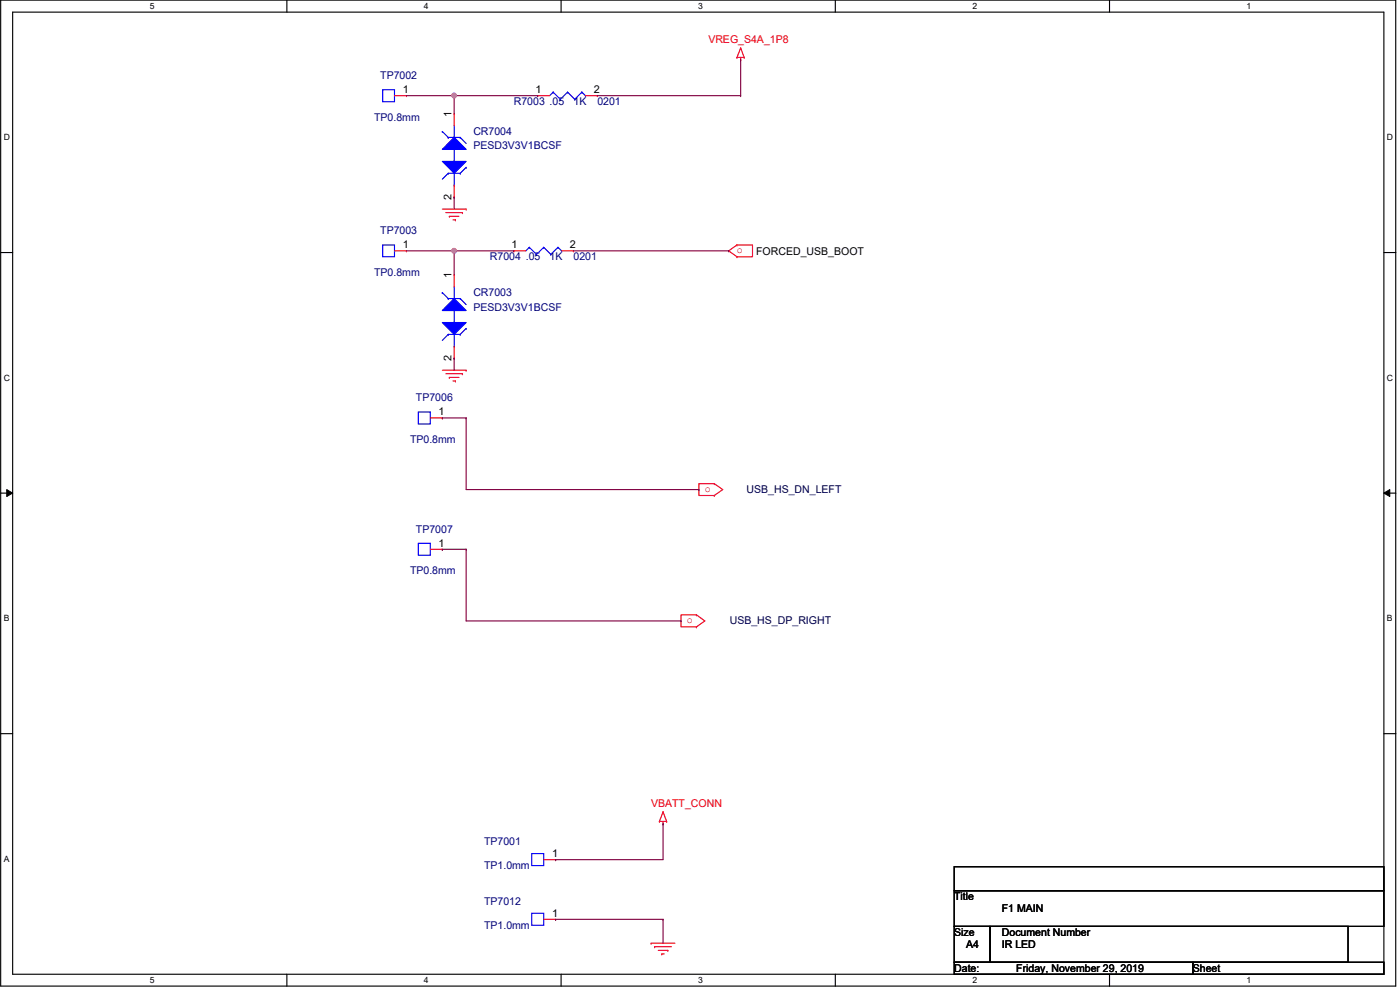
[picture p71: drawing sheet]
<svg xmlns="http://www.w3.org/2000/svg" width="420mm" height="297mm" viewBox="0 0 420 297" stroke-linecap="round" stroke-linejoin="round" font-family="sans-serif">
<defs><g id="words">
<g font-size="3.2" fill="#f00">
<text x="212.6" y="13">VREG_S4A_1P8</text>
<text x="221.2" y="76">o</text>
<text x="211.5" y="147.7">o</text>
<text x="206.2" y="187">o</text>
<text x="195.4" y="242.2">VBATT_CONN</text>
</g>
<g font-size="3.2" fill="#000080">
<text x="114.1" y="23.7">TP7002</text>
<text x="154.2" y="31.6">R7003 .05</text>
<text x="172.1" y="31.6">1K</text>
<text x="179.3" y="31.6">0201</text>
<text x="112.3" y="36.2">TP0.8mm</text>
<text x="142.1" y="40.6">CR7004</text>
<text x="142.1" y="44.8">PESD3V3V1BCSF</text>
<text x="114.1" y="70.3">TP7003</text>
<text x="112.3" y="82.8">TP0.8mm</text>
<text x="147.1" y="78.1">R7004 .05</text>
<text x="165" y="78.1">1K</text>
<text x="172.1" y="78.1">0201</text>
<text x="142.1" y="88.9">CR7003</text>
<text x="142.1" y="93.2">PESD3V3V1BCSF</text>
<text x="124.8" y="120.4">TP7006</text>
<text x="123" y="132.9">TP0.8mm</text>
<text x="124.8" y="159.8">TP7007</text>
<text x="123" y="172.3">TP0.8mm</text>
<text x="145.3" y="253.6">TP7001</text>
<text x="145.3" y="260.8">TP1.0mm</text>
<text x="145.3" y="271.5">TP7012</text>
<text x="145.3" y="278.7">TP1.0mm</text>
</g>
<g font-size="3.2">
<text x="120.9" y="27.9">1</text>
<text x="160.7" y="27.9">1</text>
<text x="178.2" y="27.9">2</text>
<text x="135.5" y="35.2" transform="rotate(-90 135.5 35.2)">1</text>
<text x="135.5" y="59.9" transform="rotate(-90 135.5 59.9)">2</text>
<text x="120.9" y="74.5">1</text>
<text x="153.5" y="74.5">1</text>
<text x="171.1" y="74.5">2</text>
<text x="226.9" y="76.4">FORCED_USB_BOOT</text>
<text x="135.5" y="83.5" transform="rotate(-90 135.5 83.5)">1</text>
<text x="135.5" y="108.2" transform="rotate(-90 135.5 108.2)">2</text>
<text x="131.6" y="124.6">1</text>
<text x="131.6" y="164">1</text>
<text x="165.7" y="257.2">1</text>
<text x="165.7" y="275.1">1</text>
<text x="286.4" y="270.1">Title</text>
<text x="300.7" y="273.7">F1 MAIN</text>
<text x="286.4" y="280.8">Size</text>
<text x="300.7" y="280.8">Document Number</text>
<text x="290" y="284.4">A4</text>
<text x="300.7" y="284.4">IR LED</text>
<text x="286.4" y="291.6">Date:</text>
<text x="305" y="291.6">Friday, November 29, 2019</text>
<text x="358" y="291.6">Sheet</text>
</g>
<g font-size="3.2" fill="#000040">
<text x="224.1" y="148">USB_HS_DN_LEFT</text>
<text x="219" y="187.4">USB_HS_DP_RIGHT</text>
</g>
<g font-size="2.6">
<text x="44.9" y="2.8">5</text>
<text x="127.2" y="2.8">4</text>
<text x="209.5" y="2.8">3</text>
<text x="291.8" y="2.8">2</text>
<text x="374.1" y="2.8">1</text>
<text x="1.1" y="42">D</text>
<text x="416.3" y="42">D</text>
<text x="1.1" y="114.2">C</text>
<text x="416.3" y="114.2">C</text>
<text x="1.1" y="186.4">B</text>
<text x="416.3" y="186.4">B</text>
<text x="1.1" y="258.5">A</text>
<text x="44.9" y="295">5</text>
<text x="127.2" y="295">4</text>
<text x="209.5" y="295">3</text>
<text x="291.8" y="295">2</text>
<text x="374.1" y="295">1</text>
</g>
</g></defs>
<path d="M.2 0h418.7v295.9h-418.7zM3.8 3.6h411.5v288.7h-411.5z" fill="none" stroke="#000" stroke-width=".34"/>
<g fill="#fff">
<path d="M44.9 .4h1.5v2.9h-1.5z"/>
<path d="M44.9 292.7h1.5v2.9h-1.5z"/>
</g>
<path d="M86.1 0v3.6M86.1 292.3v3.6" fill="none" stroke="#000" stroke-width=".34"/>
<g fill="#fff">
<path d="M127.2 .4h1.5v2.9h-1.5z"/>
<path d="M127.2 292.7h1.5v2.9h-1.5z"/>
</g>
<path d="M168.4 0v3.6M168.4 292.3v3.6" fill="none" stroke="#000" stroke-width=".34"/>
<g fill="#fff">
<path d="M209.5 .4h1.5v2.9h-1.5z"/>
<path d="M209.5 292.7h1.5v2.9h-1.5z"/>
</g>
<path d="M250.7 0v3.6M250.7 292.3v3.6" fill="none" stroke="#000" stroke-width=".34"/>
<g fill="#fff">
<path d="M291.8 .4h1.5v2.9h-1.5z"/>
<path d="M291.8 292.7h1.5v2.9h-1.5z"/>
</g>
<path d="M333 0v3.6M333 292.3v3.6" fill="none" stroke="#000" stroke-width=".34"/>
<g fill="#fff">
<path d="M374.1 .4h1.5v2.9h-1.5z"/>
<path d="M374.1 292.7h1.5v2.9h-1.5z"/>
<path d="M1.1 39.7h1.9v2.9h-1.9z"/>
<path d="M416.3 39.7h1.8v2.9h-1.8z"/>
<path d="M1.1 111.8h1.9v2.9h-1.9z"/>
<path d="M416.2 111.8h1.9v2.9h-1.9z"/>
</g>
<path d="M.2 75.8h3.6M415.3 75.8h3.6" fill="none" stroke="#000" stroke-width=".34"/>
<g fill="#fff">
<path d="M1.1 184h1.8v2.9h-1.8z"/>
<path d="M416.2 184h1.8v2.9h-1.8z"/>
</g>
<path d="M.2 148h3.6M415.3 148h3.6" fill="none" stroke="#000" stroke-width=".34"/>
<path d="M2 146.9l1.8 1.1-1.8 1zM415.3 148l1.8-1.1v2.1z" fill="#000"/>
<path d="M2 146.9l1.8 1.1-1.8 1zM415.3 148l1.8-1.1v2.1z" fill="none" stroke="#000" stroke-width=".3"/>
<path d="M1.1 256.2h1.8v2.9h-1.8z" fill="#fff"/>
<path d="M.2 220.1h3.6M415.3 220.1h3.6" fill="none" stroke="#000" stroke-width=".34"/>
<path d="M221.2 17.2h2.1" fill="none" stroke="#f00" stroke-width=".34"/>
<circle cx="223.3" cy="17.2" r=".17" fill="#f00"/>
<path d="M222.3 17.2v.7" fill="none" stroke="#f00" stroke-width=".34"/>
<circle cx="222.3" cy="17.9" r=".17" fill="#f00"/>
<path d="M222.3 14.4l1 2.8" fill="none" stroke="#f00" stroke-width=".34"/>
<circle cx="222.3" cy="14.4" r=".17" fill="#f00"/>
<path d="M222.3 14.4l-1.1 2.8" fill="none" stroke="#f00" stroke-width=".34"/>
<circle cx="221.2" cy="17.2" r=".17" fill="#f00"/>
<path d="M197.9 246.5h2.2" fill="none" stroke="#f00" stroke-width=".34"/>
<circle cx="197.9" cy="246.5" r=".17" fill="#f00"/>
<path d="M199 246.5v.7" fill="none" stroke="#f00" stroke-width=".34"/>
<circle cx="199" cy="247.2" r=".17" fill="#f00"/>
<path d="M199 243.6l-1.1 2.9" fill="none" stroke="#f00" stroke-width=".34"/>
<circle cx="199" cy="243.6" r=".17" fill="#f00"/>
<path d="M199 243.6l1.1 2.9" fill="none" stroke="#f00" stroke-width=".34"/>
<circle cx="200.1" cy="246.5" r=".17" fill="#f00"/>
<path d="M195.4 283h7.2" fill="none" stroke="#f00" stroke-width=".34"/>
<circle cx="195.4" cy="283" r=".17" fill="#f00"/>
<path d="M196.5 284.1h5" fill="none" stroke="#f00" stroke-width=".34"/>
<circle cx="196.5" cy="284.1" r=".17" fill="#f00"/>
<path d="M197.6 285.2h2.8" fill="none" stroke="#f00" stroke-width=".34"/>
<circle cx="200.4" cy="285.2" r=".17" fill="#f00"/>
<path d="M198.6 286.2h.7" fill="none" stroke="#f00" stroke-width=".34"/>
<circle cx="198.6" cy="286.2" r=".17" fill="#f00"/>
<path d="M132.7 62.7h7.2" fill="none" stroke="#f00" stroke-width=".34"/>
<circle cx="139.9" cy="62.7" r=".17" fill="#f00"/>
<path d="M133.8 63.8h5" fill="none" stroke="#f00" stroke-width=".34"/>
<circle cx="138.8" cy="63.8" r=".17" fill="#f00"/>
<path d="M134.9 64.9h2.8" fill="none" stroke="#f00" stroke-width=".34"/>
<circle cx="134.9" cy="64.9" r=".17" fill="#f00"/>
<path d="M136 66h.7" fill="none" stroke="#f00" stroke-width=".34"/>
<circle cx="136.7" cy="66" r=".17" fill="#f00"/>
<path d="M132.7 111.1h7.2" fill="none" stroke="#f00" stroke-width=".34"/>
<circle cx="139.9" cy="111.1" r=".17" fill="#f00"/>
<path d="M133.8 112.1h5" fill="none" stroke="#f00" stroke-width=".34"/>
<circle cx="138.8" cy="112.1" r=".17" fill="#f00"/>
<path d="M134.9 113.2h2.8" fill="none" stroke="#f00" stroke-width=".34"/>
<circle cx="134.9" cy="113.2" r=".17" fill="#f00"/>
<path d="M136 114.3h.7" fill="none" stroke="#f00" stroke-width=".34"/>
<circle cx="136.7" cy="114.3" r=".17" fill="#f00"/>
<path d="M221.2 73.5l-2.5 1.8" fill="none" stroke="#f00" stroke-width=".34"/>
<circle cx="221.2" cy="73.5" r=".17" fill="#f00"/>
<path d="M218.7 75.3l2.5 1.7" fill="none" stroke="#f00" stroke-width=".34"/>
<circle cx="221.2" cy="77" r=".17" fill="#f00"/>
<path d="M221.2 73.5h4.6v3.5h-4.6M214.4 145.1l2.5 1.8" fill="none" stroke="#f00" stroke-width=".34"/>
<circle cx="214.4" cy="145.1" r=".17" fill="#f00"/>
<path d="M216.9 146.9l-2.5 1.8" fill="none" stroke="#f00" stroke-width=".34"/>
<circle cx="214.4" cy="148.7" r=".17" fill="#f00"/>
<path d="M214.4 145.1h-4.7v3.6h4.7M209 184.5l2.5 1.8" fill="none" stroke="#f00" stroke-width=".34"/>
<circle cx="209" cy="184.5" r=".17" fill="#f00"/>
<path d="M211.5 186.3l-2.5 1.8" fill="none" stroke="#f00" stroke-width=".34"/>
<circle cx="209" cy="188.1" r=".17" fill="#f00"/>
<path d="M209 184.5h-4.6v3.6h4.6" fill="none" stroke="#f00" stroke-width=".34"/>
<path d="M286.4 260.1h128.9v7.1h-128.9zM286.4 267.2h128.9v10.8h-128.9zM286.4 278h10.7v10.7h-10.7zM297.1 278h107.5v10.7h-107.5zM286.4 288.7h71.6v3.6h-71.6zM358 288.7h57.3v3.6h-57.3z" fill="none" stroke="#000" stroke-width=".34"/>
<path d="M136.3 41.2l3.6 3.6h-7.2z" fill="#00f"/>
<path d="M136.3 37.7v3.5M136.3 41.2l3.6 3.6h-7.2z" fill="none" stroke="#00f" stroke-width=".34"/>
<circle cx="136.3" cy="41.2" r=".17" fill="#00f"/>
<path d="M136.3 44.8v3.6" fill="none" stroke="#00f" stroke-width=".34"/>
<circle cx="136.3" cy="48.4" r=".17" fill="#00f"/>
<path d="M138.1 41.2l1.8 1.9" fill="none" stroke="#00f" stroke-width=".34"/>
<circle cx="138.1" cy="41.2" r=".17" fill="#00f"/>
<path d="M134.5 41.2h3.6" fill="none" stroke="#00f" stroke-width=".34"/>
<circle cx="134.5" cy="41.2" r=".17" fill="#00f"/>
<path d="M132.7 39.5l1.8 1.7" fill="none" stroke="#00f" stroke-width=".34"/>
<circle cx="132.7" cy="39.5" r=".17" fill="#00f"/>
<path d="M132.7 48.4h7.2l-3.6 3.6z" fill="#00f"/>
<path d="M132.7 48.4h7.2l-3.6 3.6zM134.5 52l-1.8 1.8" fill="none" stroke="#00f" stroke-width=".34"/>
<circle cx="134.5" cy="52" r=".17" fill="#00f"/>
<path d="M134.5 52h3.6" fill="none" stroke="#00f" stroke-width=".34"/>
<circle cx="138.1" cy="52" r=".17" fill="#00f"/>
<path d="M139.9 50.2l-1.8 1.8" fill="none" stroke="#00f" stroke-width=".34"/>
<circle cx="139.9" cy="50.2" r=".17" fill="#00f"/>
<path d="M136.3 52v3.6" fill="none" stroke="#00f" stroke-width=".34"/>
<circle cx="136.3" cy="55.6" r=".17" fill="#00f"/>
<path d="M136.3 34.1v3.6" fill="none" stroke="#f00" stroke-width=".34"/>
<circle cx="136.3" cy="34.1" r=".17" fill="#f00"/>
<path d="M136.3 55.6v3.5" fill="none" stroke="#f00" stroke-width=".34"/>
<circle cx="136.3" cy="59.1" r=".17" fill="#f00"/>
<path d="M166 27.6l-1 1.1" fill="none" stroke="#00f" stroke-width=".34"/>
<circle cx="166" cy="27.6" r=".17" fill="#00f"/>
<path d="M166 27.6l2.2 2.2" fill="none" stroke="#00f" stroke-width=".34"/>
<circle cx="168.2" cy="29.8" r=".17" fill="#00f"/>
<path d="M170.3 27.6l-2.1 2.2" fill="none" stroke="#00f" stroke-width=".34"/>
<circle cx="170.3" cy="27.6" r=".17" fill="#00f"/>
<path d="M170.3 27.6l2.2 2.2" fill="none" stroke="#00f" stroke-width=".34"/>
<circle cx="172.5" cy="29.8" r=".17" fill="#00f"/>
<path d="M174.6 27.6l-2.1 2.2" fill="none" stroke="#00f" stroke-width=".34"/>
<circle cx="174.6" cy="27.6" r=".17" fill="#00f"/>
<path d="M174.6 27.6l1.1 1.1" fill="none" stroke="#00f" stroke-width=".34"/>
<circle cx="175.7" cy="28.7" r=".17" fill="#00f"/>
<path d="M161.4 28.7h3.6" fill="none" stroke="#f00" stroke-width=".34"/>
<circle cx="161.4" cy="28.7" r=".17" fill="#f00"/>
<path d="M175.7 28.7h3.6" fill="none" stroke="#f00" stroke-width=".34"/>
<circle cx="179.3" cy="28.7" r=".17" fill="#f00"/>
<path d="M159.6 274h3.6v3.6h-3.6z" fill="none" stroke="#00f" stroke-width=".34"/>
<path d="M163.2 275.8h3.5" fill="none" stroke="#f00" stroke-width=".34"/>
<circle cx="166.7" cy="275.8" r=".17" fill="#f00"/>
<path d="M136.3 89.6l3.6 3.6h-7.2z" fill="#00f"/>
<path d="M136.3 89.6l3.6 3.6h-7.2zM136.3 86v3.6" fill="none" stroke="#00f" stroke-width=".34"/>
<circle cx="136.3" cy="89.6" r=".17" fill="#00f"/>
<path d="M136.3 93.2v3.6" fill="none" stroke="#00f" stroke-width=".34"/>
<circle cx="136.3" cy="96.8" r=".17" fill="#00f"/>
<path d="M138.1 89.6l1.8 1.8" fill="none" stroke="#00f" stroke-width=".34"/>
<circle cx="138.1" cy="89.6" r=".17" fill="#00f"/>
<path d="M134.5 89.6h3.6" fill="none" stroke="#00f" stroke-width=".34"/>
<circle cx="134.5" cy="89.6" r=".17" fill="#00f"/>
<path d="M132.7 87.8l1.8 1.8" fill="none" stroke="#00f" stroke-width=".34"/>
<circle cx="132.7" cy="87.8" r=".17" fill="#00f"/>
<path d="M132.7 96.8h7.2l-3.6 3.5z" fill="#00f"/>
<path d="M132.7 96.8h7.2l-3.6 3.5zM134.5 100.3l-1.8 1.8" fill="none" stroke="#00f" stroke-width=".34"/>
<circle cx="134.5" cy="100.3" r=".17" fill="#00f"/>
<path d="M134.5 100.3h3.6" fill="none" stroke="#00f" stroke-width=".34"/>
<circle cx="138.1" cy="100.3" r=".17" fill="#00f"/>
<path d="M139.9 98.6l-1.8 1.7" fill="none" stroke="#00f" stroke-width=".34"/>
<circle cx="139.9" cy="98.6" r=".17" fill="#00f"/>
<path d="M136.3 100.3v3.6" fill="none" stroke="#00f" stroke-width=".34"/>
<circle cx="136.3" cy="103.9" r=".17" fill="#00f"/>
<path d="M136.3 82.4v3.6" fill="none" stroke="#f00" stroke-width=".34"/>
<circle cx="136.3" cy="82.4" r=".17" fill="#f00"/>
<path d="M136.3 103.9v3.6" fill="none" stroke="#f00" stroke-width=".34"/>
<circle cx="136.3" cy="107.5" r=".17" fill="#f00"/>
<path d="M159.6 256.1h3.6v3.6h-3.6z" fill="none" stroke="#00f" stroke-width=".34"/>
<path d="M163.2 257.9h3.5" fill="none" stroke="#f00" stroke-width=".34"/>
<circle cx="166.7" cy="257.9" r=".17" fill="#f00"/>
<path d="M125.5 123.6h3.6v3.6h-3.6z" fill="none" stroke="#00f" stroke-width=".34"/>
<path d="M129.1 125.4h3.6" fill="none" stroke="#f00" stroke-width=".34"/>
<circle cx="132.7" cy="125.4" r=".17" fill="#f00"/>
<path d="M125.5 163h3.6v3.6h-3.6z" fill="none" stroke="#00f" stroke-width=".34"/>
<path d="M129.1 164.8h3.6" fill="none" stroke="#f00" stroke-width=".34"/>
<circle cx="132.7" cy="164.8" r=".17" fill="#f00"/>
<path d="M114.8 73.5h3.6v3.5h-3.6z" fill="none" stroke="#00f" stroke-width=".34"/>
<path d="M118.4 75.3h3.6" fill="none" stroke="#f00" stroke-width=".34"/>
<circle cx="122" cy="75.3" r=".17" fill="#f00"/>
<path d="M158.9 74.2l-1.1 1.1" fill="none" stroke="#00f" stroke-width=".34"/>
<circle cx="158.9" cy="74.2" r=".17" fill="#00f"/>
<path d="M158.9 74.2l2.1 2.1" fill="none" stroke="#00f" stroke-width=".34"/>
<circle cx="161" cy="76.3" r=".17" fill="#00f"/>
<path d="M163.2 74.2l-2.2 2.1" fill="none" stroke="#00f" stroke-width=".34"/>
<circle cx="163.2" cy="74.2" r=".17" fill="#00f"/>
<path d="M163.2 74.2l2.1 2.1" fill="none" stroke="#00f" stroke-width=".34"/>
<circle cx="165.3" cy="76.3" r=".17" fill="#00f"/>
<path d="M167.5 74.2l-2.2 2.1" fill="none" stroke="#00f" stroke-width=".34"/>
<circle cx="167.5" cy="74.2" r=".17" fill="#00f"/>
<path d="M167.5 74.2l1.1 1.1" fill="none" stroke="#00f" stroke-width=".34"/>
<circle cx="168.6" cy="75.3" r=".17" fill="#00f"/>
<path d="M154.2 75.3h3.6" fill="none" stroke="#f00" stroke-width=".34"/>
<circle cx="154.2" cy="75.3" r=".17" fill="#f00"/>
<path d="M168.6 75.3h3.5" fill="none" stroke="#f00" stroke-width=".34"/>
<circle cx="172.1" cy="75.3" r=".17" fill="#f00"/>
<path d="M114.8 26.9h3.6v3.6h-3.6z" fill="none" stroke="#00f" stroke-width=".34"/>
<path d="M118.4 28.7h3.6" fill="none" stroke="#f00" stroke-width=".34"/>
<circle cx="122" cy="28.7" r=".17" fill="#f00"/>
<path d="M222.3 17.9v10.8" fill="none" stroke="#800040" stroke-width=".34"/>
<circle cx="222.3" cy="17.9" r=".17" fill="#800040"/>
<path d="M122 28.7h14.3" fill="none" stroke="#800040" stroke-width=".34"/>
<circle cx="136.3" cy="28.7" r=".17" fill="#800040"/>
<path d="M179.3 28.7h43" fill="none" stroke="#800040" stroke-width=".34"/>
<circle cx="222.3" cy="28.7" r=".17" fill="#800040"/>
<path d="M199 247.2v10.7" fill="none" stroke="#800040" stroke-width=".34"/>
<circle cx="199" cy="247.2" r=".17" fill="#800040"/>
<path d="M166.7 257.9h32.3" fill="none" stroke="#800040" stroke-width=".34"/>
<circle cx="166.7" cy="257.9" r=".17" fill="#800040"/>
<path d="M122 75.3h14.3" fill="none" stroke="#800040" stroke-width=".34"/>
<circle cx="136.3" cy="75.3" r=".17" fill="#800040"/>
<path d="M172.1 75.3h46.6" fill="none" stroke="#800040" stroke-width=".34"/>
<circle cx="218.7" cy="75.3" r=".17" fill="#800040"/>
<path d="M166.7 275.8h32.3" fill="none" stroke="#800040" stroke-width=".34"/>
<circle cx="166.7" cy="275.8" r=".17" fill="#800040"/>
<path d="M199 275.8v7.2" fill="none" stroke="#800040" stroke-width=".34"/>
<circle cx="199" cy="275.8" r=".17" fill="#800040"/>
<path d="M136.3 59.1v3.6" fill="none" stroke="#800040" stroke-width=".34"/>
<circle cx="136.3" cy="59.1" r=".17" fill="#800040"/>
<path d="M136.3 107.5v3.6" fill="none" stroke="#800040" stroke-width=".34"/>
<circle cx="136.3" cy="107.5" r=".17" fill="#800040"/>
<path d="M136.3 28.7v5.4" fill="none" stroke="#800040" stroke-width=".34"/>
<circle cx="136.3" cy="28.7" r=".17" fill="#800040"/>
<path d="M136.3 28.7h25.1" fill="none" stroke="#800040" stroke-width=".34"/>
<circle cx="161.4" cy="28.7" r=".17" fill="#800040"/>
<circle cx="136.3" cy="28.7" r=".7" fill="#f0f"/>
<circle cx="136.3" cy="28.7" r=".7" fill="none" stroke="#f0f" stroke-width=".34"/>
<path d="M136.3 75.3v7.1" fill="none" stroke="#800040" stroke-width=".34"/>
<circle cx="136.3" cy="75.3" r=".17" fill="#800040"/>
<circle cx="136.3" cy="75.2" r=".7" fill="#f0f"/>
<circle cx="136.3" cy="75.2" r=".7" fill="none" stroke="#f0f" stroke-width=".34"/>
<path d="M136.3 75.3h17.9" fill="none" stroke="#800040" stroke-width=".34"/>
<circle cx="154.2" cy="75.3" r=".17" fill="#800040"/>
<path d="M132.7 125.4h7.2" fill="none" stroke="#800040" stroke-width=".34"/>
<circle cx="132.7" cy="125.4" r=".17" fill="#800040"/>
<path d="M139.9 125.4v21.5" fill="none" stroke="#800040" stroke-width=".34"/>
<circle cx="139.9" cy="125.4" r=".17" fill="#800040"/>
<path d="M139.9 146.9h69.8" fill="none" stroke="#800040" stroke-width=".34"/>
<circle cx="209.7" cy="146.9" r=".17" fill="#800040"/>
<path d="M132.7 164.8h7.2" fill="none" stroke="#800040" stroke-width=".34"/>
<circle cx="132.7" cy="164.8" r=".17" fill="#800040"/>
<path d="M139.9 164.8v21.5" fill="none" stroke="#800040" stroke-width=".34"/>
<circle cx="139.9" cy="164.8" r=".17" fill="#800040"/>
<path d="M139.9 186.3h64.5" fill="none" stroke="#800040" stroke-width=".34"/>
<circle cx="204.4" cy="186.3" r=".17" fill="#800040"/>
<circle cx="136.3" cy="28.7" r=".7" fill="#f0f"/>
<circle cx="136.3" cy="28.7" r=".7" fill="none" stroke="#f0f" stroke-width=".34"/>
<circle cx="136.3" cy="75.2" r=".7" fill="#f0f"/>
<circle cx="136.3" cy="75.2" r=".7" fill="none" stroke="#f0f" stroke-width=".34"/>
<use href="#words"/>
</svg>
